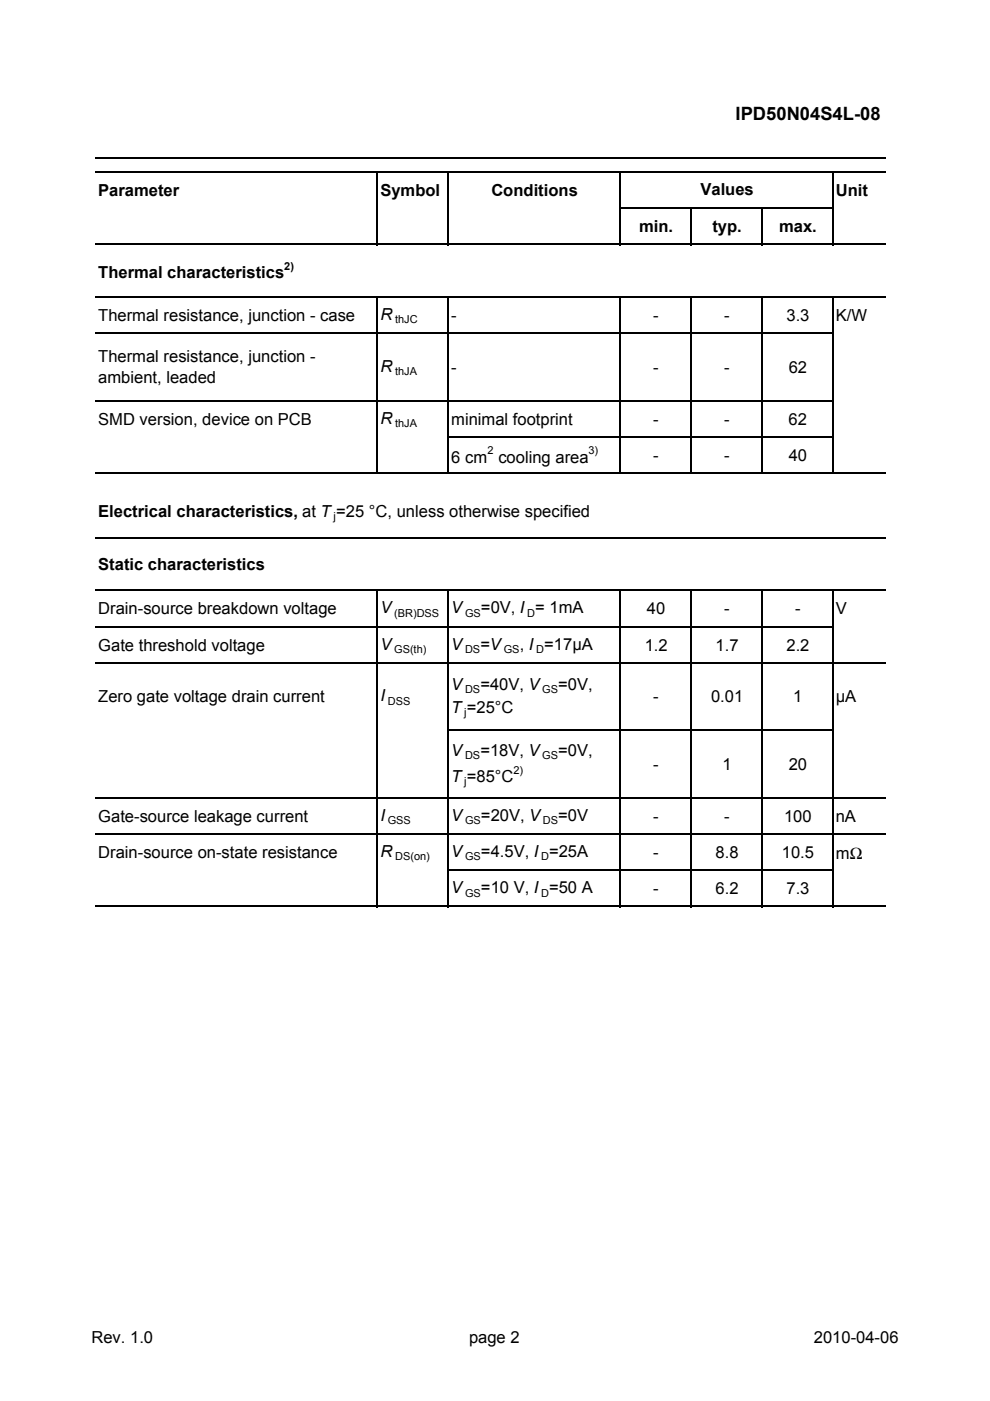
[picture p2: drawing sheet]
<svg xmlns="http://www.w3.org/2000/svg" width="210mm" height="297mm" viewBox="0 0 210 297" stroke-linecap="round" stroke-linejoin="round" font-family="sans-serif">
<defs><g id="words">
<text font-size="3.9" x="156" y="25.4">IPD50N04S4L-08</text>
<g font-size="3.5">
<text x="20.8" y="41.6">Parameter</text>
<text x="80.6" y="41.6">Symbol</text>
<text x="104.2" y="41.6">Conditions</text>
<text x="148.5" y="41.4">Values</text>
<text x="177.2" y="41.6">Unit</text>
<text x="135.5" y="49.3">min.</text>
<text x="151" y="49.3">typ.</text>
<text x="165.2" y="49.3">max.</text>
<text x="20.8" y="59">Thermal characteristics</text>
<text x="20.8" y="68">Thermal resistance, junction - case</text>
<text x="80.6" y="67.8">R</text>
<text x="95.7" y="68">-</text>
<text x="138.5" y="68">-</text>
<text x="153.5" y="68">-</text>
<text x="166.8" y="68">3.3</text>
<text x="177.2" y="68">K/W</text>
<text x="20.8" y="76.8">Thermal resistance, junction -</text>
<text x="20.8" y="81.2">ambient, leaded</text>
<text x="80.6" y="78.8">R</text>
<text x="95.7" y="79">-</text>
<text x="138.5" y="79">-</text>
<text x="153.5" y="79">-</text>
<text x="167.2" y="79">62</text>
<text x="80.6" y="89.8">R</text>
<text x="20.8" y="90">SMD version, device on PCB</text>
<text x="95.7" y="90">minimal footprint</text>
<text x="138.5" y="90">-</text>
<text x="153.5" y="90">-</text>
<text x="167.2" y="90">62</text>
<text x="95.7" y="98.1">6 cm cooling area</text>
<text x="138.5" y="97.7">-</text>
<text x="153.5" y="97.7">-</text>
<text x="167.2" y="97.7">40</text>
<text x="20.8" y="109.6">Electrical characteristics, at T =25 °C, unless otherwise specified</text>
<text x="20.8" y="120.9">Static characteristics</text>
<text x="20.8" y="130.3">Drain-source breakdown voltage</text>
<text x="80.6" y="130">V</text>
<text x="95.7" y="130">V</text>
<text x="102" y="130">=0V, I = 1mA</text>
<text x="137.2" y="130.3">40</text>
<text x="153.5" y="130.3">-</text>
<text x="168.6" y="130.3">-</text>
<text x="177.2" y="130.3">V</text>
<text x="20.8" y="137.9">Gate threshold voltage</text>
<text x="80.6" y="137.7">V</text>
<text x="95.7" y="137.7">V</text>
<text x="101.9" y="137.7">=V</text>
<text x="110.2" y="137.7">, I =17µA</text>
<text x="136.7" y="137.9">1.2</text>
<text x="151.7" y="137.9">1.7</text>
<text x="166.8" y="137.9">2.2</text>
<text x="20.8" y="148.9">Zero gate voltage drain current</text>
<text x="80.6" y="148.7">I</text>
<text x="95.7" y="146.3">V</text>
<text x="101.9" y="146.3">=40V, V</text>
<text x="118.4" y="146.3">=0V,</text>
<text x="138.5" y="148.9">-</text>
<text x="150.7" y="148.9">0.01</text>
<text x="168.2" y="148.9">1</text>
<text x="177.2" y="148.9">µA</text>
<text x="95.7" y="151.1">T =25°C</text>
<text x="95.7" y="160.3">V</text>
<text x="101.9" y="160.3">=18V, V</text>
<text x="118.4" y="160.3">=0V,</text>
<text x="95.7" y="165.8">T =85°C</text>
<text x="138.5" y="163.3">-</text>
<text x="153.2" y="163.3">1</text>
<text x="167.2" y="163.3">20</text>
<text x="20.8" y="174.3">Gate-source leakage current</text>
<text x="80.6" y="174.1">I</text>
<text x="95.7" y="174.1">V</text>
<text x="102" y="174.1">=20V, V</text>
<text x="118.4" y="174.1">=0V</text>
<text x="138.5" y="174.3">-</text>
<text x="153.5" y="174.3">-</text>
<text x="166.2" y="174.3">100</text>
<text x="177.2" y="174.3">nA</text>
<text x="20.8" y="181.9">Drain-source on-state resistance</text>
<text x="80.6" y="181.7">R</text>
<text x="95.7" y="181.7">V</text>
<text x="102" y="181.7">=4.5V, I =25A</text>
<text x="138.5" y="181.9">-</text>
<text x="151.7" y="181.9">8.8</text>
<text x="165.8" y="181.9">10.5</text>
<text x="177.2" y="182.1">mΩ</text>
<text x="95.7" y="189.4">V</text>
<text x="102" y="189.4">=10 V, I =50 A</text>
<text x="138.5" y="189.6">-</text>
<text x="151.7" y="189.6">6.2</text>
<text x="166.8" y="189.6">7.3</text>
<text x="19.4" y="284.6">Rev. 1.0</text>
<text x="99.4" y="284.6">page 2</text>
<text x="172.5" y="284.6">2010-04-06</text>
</g>
<g font-size="2.3">
<text x="60.3" y="57.2">2)</text>
<text x="83.8" y="68.5">thJC</text>
<text x="83.8" y="79.5">thJA</text>
<text x="83.8" y="90.5">thJA</text>
<text x="103.4" y="96.4">2</text>
<text x="124.8" y="96.4">3)</text>
<text x="70.7" y="110.2">j</text>
<text x="83.6" y="130.7">(BR)DSS</text>
<text x="98.6" y="130.7">GS</text>
<text x="111.8" y="130.7">D</text>
<text x="83.6" y="138.4">GS(th)</text>
<text x="98.6" y="138.4">DS</text>
<text x="106.8" y="138.4">GS</text>
<text x="113.7" y="138.4">D</text>
<text x="82.2" y="149.4">DSS</text>
<text x="98.6" y="147">DS</text>
<text x="115" y="147">GS</text>
<text x="98.4" y="151.8">j</text>
<text x="98.6" y="161">DS</text>
<text x="115" y="161">GS</text>
<text x="98.4" y="166.5">j</text>
<text x="108.8" y="164.1">2)</text>
<text x="82.2" y="174.8">GSS</text>
<text x="98.6" y="174.8">GS</text>
<text x="115.1" y="174.8">DS</text>
<text x="83.8" y="182.4">DS(on)</text>
<text x="98.6" y="182.4">GS</text>
<text x="114.7" y="182.4">D</text>
<text x="98.6" y="190.1">GS</text>
<text x="114.7" y="190.1">D</text>
</g>
</g></defs>
<g fill="none" stroke="#000" stroke-width=".34">
<path d="M20.2 33.4h167.5M20.2 36.5h167.5M80 36.7v15.3M95 36.7v15.3M131.4 36.7v15.3M176.5 36.7v15.3M20.2 51.8h167.5M131.6 44.2h45.1M146.5 44.3v7.7M161.5 44.3v7.7M20.2 62.9h167.5M20.2 70.6h156.5"/>
<path d="M80 63.1v37.4M95 63.1v37.4M131.4 63.1v37.4M146.5 63.1v37.4M161.5 63.1v37.4M176.5 63.1v37.4M20.2 85h156.5M95.2 92.6h81.5M20.2 100.3h167.5M20.2 114h167.5M20.2 125.2h167.5M20.2 132.8h156.5"/>
<path d="M80 125.3v67.1M95 125.3v67.1M131.4 125.3v67.1M146.5 125.3v67.1M161.5 125.3v67.1M176.5 125.3v67.1M20.2 140.5h167.5M95.2 154.9h81.5M20.2 169.2h167.5M20.2 176.9h167.5M20.2 192.2h167.5M95.2 184.5h81.5"/>
</g>
<use href="#words"/>
</svg>
